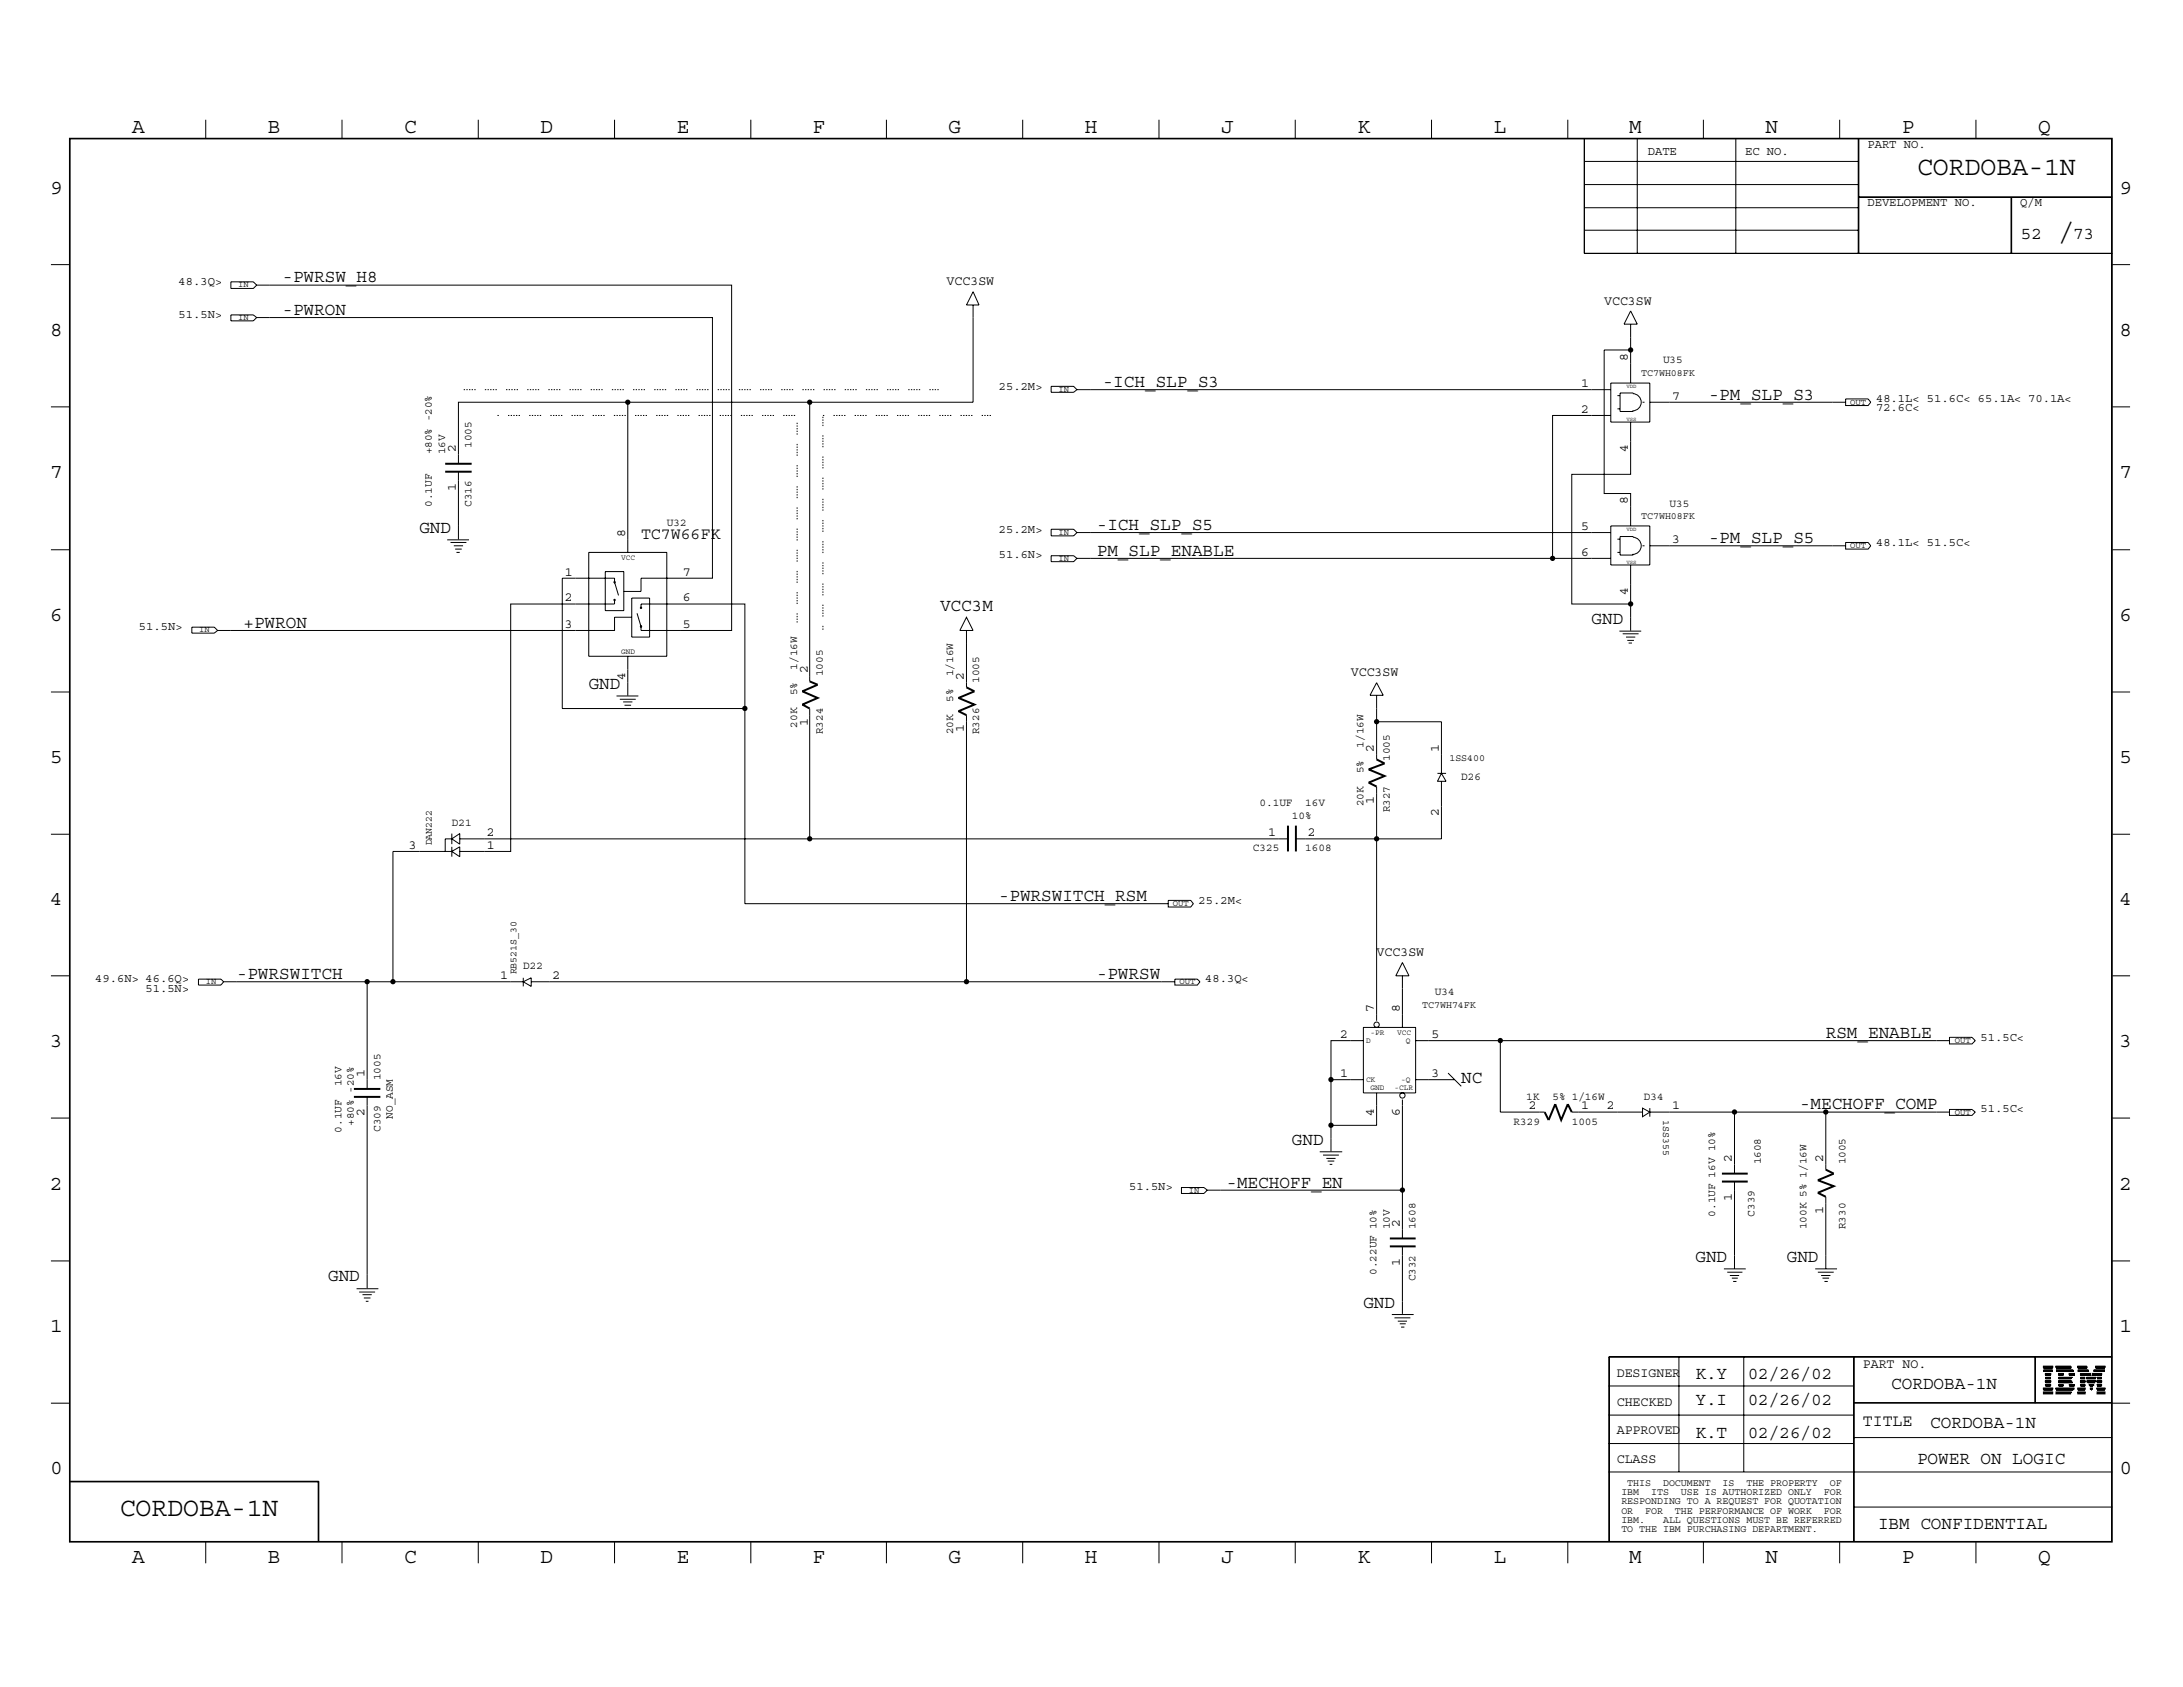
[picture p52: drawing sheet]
<svg xmlns="http://www.w3.org/2000/svg" width="279mm" height="216mm" viewBox="0 0 279 216" stroke-linecap="round" stroke-linejoin="round" font-family="sans-serif">
<defs><g id="words">
<g font-size="3.4">
<text x="245.4" y="22.4">CORDOBA-1N</text>
<text x="263.5" y="30.7">/</text>
<text x="15.3" y="194.1">CORDOBA-1N</text>
</g>
<g font-size="2.7">
<text x="16.9" y="17">A</text>
<text x="34.3" y="17">B</text>
<text x="51.7" y="17">C</text>
<text x="69.2" y="17">D</text>
<text x="86.6" y="17">E</text>
<text x="104" y="17">F</text>
<text x="121.4" y="17">G</text>
<text x="138.9" y="17">H</text>
<text x="156.3" y="17">J</text>
<text x="173.7" y="17">K</text>
<text x="191.2" y="17">L</text>
<text x="208.5" y="17">M</text>
<text x="226" y="17">N</text>
<text x="243.4" y="17">P</text>
<text x="260.9" y="17">Q</text>
<text x="6.4" y="24.8">9</text>
<text x="271.3" y="24.8">9</text>
<text x="6.4" y="43">8</text>
<text x="271.3" y="43">8</text>
<text x="6.4" y="61.2">7</text>
<text x="271.3" y="61.2">7</text>
<text x="6.4" y="79.4">6</text>
<text x="271.3" y="79.4">6</text>
<text x="6.4" y="97.6">5</text>
<text x="271.3" y="97.6">5</text>
<text x="6.4" y="115.8">4</text>
<text x="271.3" y="115.8">4</text>
<text x="6.4" y="134">3</text>
<text x="271.3" y="134">3</text>
<text x="6.4" y="152.2">2</text>
<text x="271.3" y="152.2">2</text>
<text x="6.4" y="170.4">1</text>
<text x="271.3" y="170.4">1</text>
<text x="6.4" y="188.6">0</text>
<text x="271.3" y="188.6">0</text>
<text x="16.9" y="200.1">A</text>
<text x="34.3" y="200.1">B</text>
<text x="51.7" y="200.1">C</text>
<text x="69.2" y="200.1">D</text>
<text x="86.6" y="200.1">E</text>
<text x="104" y="200.1">F</text>
<text x="121.4" y="200.1">G</text>
<text x="138.9" y="200.1">H</text>
<text x="156.3" y="200.1">J</text>
<text x="173.7" y="200.1">K</text>
<text x="191.2" y="200.1">L</text>
<text x="208.5" y="200.1">M</text>
<text x="226" y="200.1">N</text>
<text x="243.4" y="200.1">P</text>
<text x="260.9" y="200.1">Q</text>
</g>
<g font-size="2.3">
<text x="258.7" y="30.6">52</text>
<text x="265.3" y="30.6">73</text>
<text x="36.2" y="36.2">-PWRSW_H8</text>
<text x="36.2" y="40.3">-PWRON</text>
<text x="141.1" y="49.5">-ICH_SLP_S3</text>
<text x="218.7" y="51.1">-PM_SLP_S3</text>
<text x="53.7" y="68.2">GND</text>
<text x="140.4" y="71.2">PM_SLP_ENABLE</text>
<text x="140.4" y="67.8">-ICH_SLP_S5</text>
<text x="218.7" y="69.5">-PM_SLP_S5</text>
<text x="31.2" y="80.3">+PWRON</text>
<text x="120.3" y="78.1">VCC3M</text>
<text x="203.7" y="79.8">GND</text>
<text x="75.4" y="88.1">GND</text>
<text x="127.8" y="115.3">-PWRSWITCH_RSM</text>
<text x="30.3" y="125.3">-PWRSWITCH</text>
<text x="140.4" y="125.3">-PWRSW</text>
<text x="233.7" y="132.8">RSM_ENABLE</text>
<text x="187" y="138.6">NC</text>
<text x="230.4" y="142">-MECHOFF_COMP</text>
<text x="165.4" y="146.5">GND</text>
<text x="157" y="152">-MECHOFF_EN</text>
<text x="217" y="161.5">GND</text>
<text x="228.7" y="161.5">GND</text>
<text x="42" y="164">GND</text>
<text x="174.5" y="167.4">GND</text>
<text x="217" y="176.5">K.Y</text>
<text x="217" y="179.8">Y.I</text>
<text x="223.7" y="176.5">02/26/02</text>
<text x="223.7" y="179.8">02/26/02</text>
<text x="242.1" y="177.7">CORDOBA-1N</text>
<text x="217" y="184">K.T</text>
<text x="223.7" y="184">02/26/02</text>
<text x="247.1" y="182.7">CORDOBA-1N</text>
<text x="245.4" y="187.4">POWER ON LOGIC</text>
<text x="240.4" y="195.7">IBM CONFIDENTIAL</text>
</g>
<g font-size="2.1">
<text x="82" y="69">TC7W66FK</text>
<text x="238.4" y="182.5">TITLE</text>
</g>
<g font-size="1.7">
<text x="121.2" y="36.5">VCC3SW</text>
<text x="205.3" y="39">VCC3SW</text>
<text x="208.4" y="46.1" transform="rotate(-90 208.4 46.1)">8</text>
<text x="202.4" y="52.8">2</text>
<text x="202.4" y="49.5">1</text>
<text x="214" y="51.1">7</text>
<text x="58.3" y="57.8" transform="rotate(-90 58.3 57.8)">2</text>
<text x="208.4" y="57.8" transform="rotate(-90 208.4 57.8)">4</text>
<text x="58.3" y="62.8" transform="rotate(-90 58.3 62.8)">1</text>
<text x="208.4" y="64.5" transform="rotate(-90 208.4 64.5)">8</text>
<text x="80" y="68.7" transform="rotate(-90 80 68.7)">8</text>
<text x="202.4" y="71.2">6</text>
<text x="202.4" y="67.8">5</text>
<text x="214" y="69.5">3</text>
<text x="72.3" y="77">2</text>
<text x="72.3" y="73.7">1</text>
<text x="87.4" y="77">6</text>
<text x="87.4" y="73.7">7</text>
<text x="208.4" y="76.2" transform="rotate(-90 208.4 76.2)">4</text>
<text x="72.3" y="80.3">3</text>
<text x="87.4" y="80.3">5</text>
<text x="80" y="87" transform="rotate(-90 80 87)">4</text>
<text x="103.4" y="86.2" transform="rotate(-90 103.4 86.2)">2</text>
<text x="123.4" y="87" transform="rotate(-90 123.4 87)">2</text>
<text x="172.9" y="86.5">VCC3SW</text>
<text x="103.4" y="92.9" transform="rotate(-90 103.4 92.9)">1</text>
<text x="123.4" y="93.7" transform="rotate(-90 123.4 93.7)">1</text>
<text x="175.9" y="96.2" transform="rotate(-90 175.9 96.2)">2</text>
<text x="184.1" y="96.2" transform="rotate(-90 184.1 96.2)">1</text>
<text x="62.3" y="107">2</text>
<text x="162.3" y="107">1</text>
<text x="167.4" y="107">2</text>
<text x="175.9" y="102.9" transform="rotate(-90 175.9 102.9)">1</text>
<text x="184.1" y="104.5" transform="rotate(-90 184.1 104.5)">2</text>
<text x="52.3" y="108.7">3</text>
<text x="62.3" y="108.7">1</text>
<text x="64" y="125.3">1</text>
<text x="70.7" y="125.3">2</text>
<text x="176.2" y="122.3">VCC3SW</text>
<text x="175.9" y="129.5" transform="rotate(-90 175.9 129.5)">7</text>
<text x="179.2" y="129.5" transform="rotate(-90 179.2 129.5)">8</text>
<text x="46.7" y="137.8" transform="rotate(-90 46.7 137.8)">1</text>
<text x="171.5" y="137.8">1</text>
<text x="171.5" y="132.8">2</text>
<text x="183.2" y="132.8">5</text>
<text x="183.2" y="137.8">3</text>
<text x="46.7" y="142.8" transform="rotate(-90 46.7 142.8)">2</text>
<text x="175.9" y="142.8" transform="rotate(-90 175.9 142.8)">4</text>
<text x="179.2" y="142.8" transform="rotate(-90 179.2 142.8)">6</text>
<text x="195.7" y="142">2</text>
<text x="202.4" y="142">1</text>
<text x="205.7" y="142">2</text>
<text x="214" y="142">1</text>
<text x="221.7" y="148.7" transform="rotate(-90 221.7 148.7)">2</text>
<text x="233.3" y="148.7" transform="rotate(-90 233.3 148.7)">2</text>
<text x="221.7" y="153.7" transform="rotate(-90 221.7 153.7)">1</text>
<text x="233.3" y="155.4" transform="rotate(-90 233.3 155.4)">1</text>
<text x="179.2" y="157" transform="rotate(-90 179.2 157)">2</text>
<text x="179.2" y="162.1" transform="rotate(-90 179.2 162.1)">1</text>
<text x="206.9" y="176.3">DESIGNER</text>
<text x="206.9" y="179.9">CHECKED</text>
<text x="238.4" y="175.1">PART NO.</text>
<text x="206.9" y="183.6">APPROVED</text>
<text x="206.9" y="187.3">CLASS</text>
</g>
<g font-size="1.6">
<text x="210.9" y="19.8">DATE</text>
<text x="223.4" y="19.8">EC NO.</text>
<text x="239" y="18.9">PART NO.</text>
<text x="239" y="26.4">DEVELOPMENT NO.</text>
<text x="258.6" y="26.4">Q/M</text>
<text x="22.9" y="36.5">48.3Q&gt;</text>
<text x="22.9" y="40.6">51.5N&gt;</text>
<text x="127.8" y="49.9">25.2M&gt;</text>
<text x="240.1" y="52.7">72.6C&lt;</text>
<text x="240.1" y="51.5">48.1L&lt; 51.6C&lt; 65.1A&lt; 70.1A&lt;</text>
<text x="127.8" y="71.5">51.6N&gt;</text>
<text x="127.8" y="68.2">25.2M&gt;</text>
<text x="240.1" y="69.9">48.1L&lt; 51.5C&lt;</text>
<text x="17.8" y="80.7">51.5N&gt;</text>
<text x="153.4" y="115.7">25.2M&lt;</text>
<text x="12.2" y="125.6">49.6N&gt; 46.6Q&gt;</text>
<text x="154.3" y="125.6">48.3Q&lt;</text>
<text x="18.6" y="126.9">51.5N&gt;</text>
<text x="253.5" y="133.2">51.5C&lt;</text>
<text x="253.5" y="142.3">51.5C&lt;</text>
<text x="144.5" y="152.3">51.5N&gt;</text>
</g>
<g font-size="1.4">
<text x="212.9" y="46.5">U35</text>
<text x="55.3" y="58.2" transform="rotate(-90 55.3 58.2)">+80% -20%</text>
<text x="57" y="58.2" transform="rotate(-90 57 58.2)">16V</text>
<text x="60.4" y="57.3" transform="rotate(-90 60.4 57.3)">1005</text>
<text x="55.3" y="64.9" transform="rotate(-90 55.3 64.9)">0.1UF</text>
<text x="60.4" y="64.9" transform="rotate(-90 60.4 64.9)">C316</text>
<text x="213.7" y="64.9">U35</text>
<text x="85.3" y="67.3">U32</text>
<text x="102" y="89" transform="rotate(-90 102 89)">5%</text>
<text x="102" y="85.7" transform="rotate(-90 102 85.7)">1/16W</text>
<text x="105.3" y="86.5" transform="rotate(-90 105.3 86.5)">1005</text>
<text x="122" y="89.8" transform="rotate(-90 122 89.8)">5%</text>
<text x="122" y="86.5" transform="rotate(-90 122 86.5)">1/16W</text>
<text x="125.3" y="87.4" transform="rotate(-90 125.3 87.4)">1005</text>
<text x="102" y="93.1" transform="rotate(-90 102 93.1)">20K</text>
<text x="105.3" y="94" transform="rotate(-90 105.3 94)">R324</text>
<text x="122" y="94" transform="rotate(-90 122 94)">20K</text>
<text x="125.3" y="94" transform="rotate(-90 125.3 94)">R326</text>
<text x="174.5" y="95.7" transform="rotate(-90 174.5 95.7)">1/16W</text>
<text x="174.5" y="99" transform="rotate(-90 174.5 99)">5%</text>
<text x="177.9" y="97.4" transform="rotate(-90 177.9 97.4)">1005</text>
<text x="187" y="99.8">D26</text>
<text x="57.8" y="105.7">D21</text>
<text x="161.2" y="103.2">0.1UF</text>
<text x="165.4" y="104.8">10%</text>
<text x="167" y="103.2">16V</text>
<text x="174.5" y="103.2" transform="rotate(-90 174.5 103.2)">20K</text>
<text x="177.9" y="104" transform="rotate(-90 177.9 104)">R327</text>
<text x="160.4" y="109">C325</text>
<text x="167" y="109">1608</text>
<text x="67" y="124">D22</text>
<text x="183.6" y="127.3">U34</text>
<text x="43.7" y="139" transform="rotate(-90 43.7 139)">16V</text>
<text x="48.7" y="138.3" transform="rotate(-90 48.7 138.3)">1005</text>
<text x="50.3" y="143.2" transform="rotate(-90 50.3 143.2)">NO_ASM</text>
<text x="195.3" y="140.7">1K</text>
<text x="198.7" y="140.7">5% 1/16W</text>
<text x="210.4" y="140.7">D34</text>
<text x="43.7" y="144.9" transform="rotate(-90 43.7 144.9)">0.1UF</text>
<text x="45.3" y="144.1" transform="rotate(-90 45.3 144.1)">+80% -20%</text>
<text x="48.7" y="144.9" transform="rotate(-90 48.7 144.9)">C309</text>
<text x="193.7" y="144">R329</text>
<text x="201.2" y="144">1005</text>
<text x="225.4" y="149" transform="rotate(-90 225.4 149)">1608</text>
<text x="236.2" y="149" transform="rotate(-90 236.2 149)">1005</text>
<text x="219.5" y="155.7" transform="rotate(-90 219.5 155.7)">0.1UF 16V 10%</text>
<text x="224.5" y="155.7" transform="rotate(-90 224.5 155.7)">C339</text>
<text x="177.9" y="157.3" transform="rotate(-90 177.9 157.3)">10V</text>
<text x="181.2" y="157.3" transform="rotate(-90 181.2 157.3)">1608</text>
<text x="231.2" y="157.3" transform="rotate(-90 231.2 157.3)">100K 5% 1/16W</text>
<text x="236.2" y="157.3" transform="rotate(-90 236.2 157.3)">R330</text>
<text x="176.2" y="163.2" transform="rotate(-90 176.2 163.2)">0.22UF 10%</text>
<text x="181.2" y="164" transform="rotate(-90 181.2 164)">C332</text>
</g>
<g font-size="1.3">
<text x="210.1" y="48.2">TC7WH08FK</text>
<text x="210.1" y="66.5">TC7WH08FK</text>
<text x="185.5" y="97.4">1SS400</text>
<text x="55.3" y="108.2" transform="rotate(-90 55.3 108.2)">DAN222</text>
<text x="66.1" y="124.7" transform="rotate(-90 66.1 124.7)">RB521S_30</text>
<text x="182" y="129">TC7WH74FK</text>
<text x="212.9" y="143.3" transform="rotate(90 212.9 143.3)">1SS355</text>
<text x="207.5" y="191.3">IBM</text>
<text x="208.3" y="190.2">THIS</text>
<text x="211.3" y="191.3">ITS</text>
<text x="212.9" y="190.2">DOCUMENT</text>
<text x="215.1" y="191.3">USE IS AUTHORIZED ONLY</text>
<text x="220.5" y="190.2">IS</text>
<text x="223.5" y="190.2">THE PROPERTY</text>
<text x="233.4" y="191.3">FOR</text>
<text x="234.2" y="190.2">OF</text>
<text x="207.5" y="192.5">RESPONDING TO A REQUEST FOR QUOTATION</text>
<text x="207.5" y="193.7">OR</text>
<text x="207.5" y="194.9">IBM.</text>
<text x="207.5" y="196.1">TO THE IBM PURCHASING DEPARTMENT.</text>
<text x="210.6" y="193.7">FOR</text>
<text x="212.9" y="194.9">ALL QUESTIONS MUST BE REFERRED</text>
<text x="214.4" y="193.7">THE PERFORMANCE OF WORK</text>
<text x="233.4" y="193.7">FOR</text>
</g>
<g font-size="1.1">
<text x="30.5" y="40.9">IN</text>
<text x="30.5" y="36.7">IN</text>
<text x="135.5" y="50.1">IN</text>
<text x="236.8" y="51.8">OUT</text>
<text x="135.5" y="71.8">IN</text>
<text x="135.5" y="68.4">IN</text>
<text x="236.8" y="70.1">OUT</text>
<text x="25.5" y="80.9">IN</text>
<text x="150.1" y="116">OUT</text>
<text x="26.3" y="126">IN</text>
<text x="151" y="126">OUT</text>
<text x="250.2" y="133.4">OUT</text>
<text x="250.2" y="142.7">OUT</text>
<text x="152.1" y="152.7">IN</text>
</g>
<g font-size="1">
<text x="79.5" y="71.6">VCC</text>
<text x="79.5" y="83.7">GND</text>
<text x="174.8" y="133.5">D</text>
<text x="175.4" y="132.5">-PR</text>
<text x="178.8" y="132.5">VCC</text>
<text x="179.9" y="133.5">Q</text>
<text x="174.8" y="138.5">CK</text>
<text x="175.4" y="139.5">GND</text>
<text x="178.5" y="139.5">-CLR</text>
<text x="179.3" y="138.5">-Q</text>
</g>
<g font-size=".7">
<text x="208.2" y="49.7">VDD</text>
<text x="208.2" y="53.8">VSS</text>
<text x="208.2" y="68">VDD</text>
<text x="208.2" y="72.1">VSS</text>
</g>
</g></defs>
<g fill="none" stroke="#000" stroke-width=".25">
<path d="M57 59.4h3.4M57 60.4h3.4M103.6 87.2l1 .4-1.9 .9 1.9 .8-1.9 .9 .9 .5M123.7 88l1 .5-2 .8 2 .9-2 .8 1 .5M176.2 97.2l1 .5-2 .8 2 .8-2 .9 1 .5M164.8 105.7v3.3M165.9 105.7v3.3M45.3 139.4h3.4M45.3 140.4h3.4M177.9 159.5h3.3M177.9 158.5h3.3M197.7 142.3l.5 1 .9-2 .7 2 .9-2 .5 1"/>
<path d="M220.4 151.2h3.3M220.4 150.2h3.3M233.7 149.7l1 .5-2 .8 2 .8-2 .9 1 .5"/>
</g>
<g fill="none" stroke="#000" stroke-width=".13">
<path d="M8.9 17.7h261.4v179.7h-261.4zM9 17.8h261.3v179.5h-261.3zM26.3 15.3v2.4M43.8 15.3v2.4M61.2 15.3v2.4M78.7 15.3v2.4M96.1 15.3v2.4M113.5 15.3v2.4M130.9 15.3v2.4M148.3 15.3v2.4M165.8 15.3v2.4M183.2 15.3v2.4"/>
<path d="M200.7 15.3v2.4M202.8 17.7v14.7h67.5M209.5 17.7v14.7M218 15.3v2.4M222.2 17.7v14.7M235.5 15.3v2.4M237.8 17.7v14.7M237.9 17.7v14.7M252.9 15.3v2.4M6.5 33.9h2.4M29.5 36.1h2.9l.5 .4-.5 .4h-2.9zM32.9 36.5h60.7v44.2h-11.6v-.5l-.5-1.7"/>
<path d="M124.5 37.3l.8 1.7h-1.6zM124.5 39v12.5h-20.9M202.8 29.5h35M202.8 26.6h35M202.8 23.6h35M202.8 20.7h35M208.7 39.8l.8 1.7h-1.6zM237.8 25.2h32.5M257.4 25.2v7.2M257.5 25.2v7.2M270.3 33.9h2.3M6.5 52.1h2.4"/>
<path d="M29.5 40.3h2.9l.5 .3-.5 .5h-2.9zM32.9 40.6h58.3v33.4h-9.2v1.7h-2.2M80.3 51.5v19.2M103.6 51.5h-44.9v7.9M103.6 51.5v35.7M134.5 49.4h2.9l.4 .5-.4 .3h-2.9zM137.8 49.9h68.4M206.2 49h5v5h-5zM206.2 53.2h-7.5v18.3M207 50.6h.3M207 52.3h.3M208.7 54v6.7h-7.5v16.6h7.5"/>
<path d="M208.7 44.8h-3.4v18.4h3.4v4.1M208.7 41.5v7.5M209 50.4a1.1 1.1 0 0 1 1.1 1.1 1.1 1.1 0 0 1-1.2 1.1M209 50.3h-1.7v2.4h1.7M210.2 51.5h.3M211.2 51.5h25M236.2 51.1h2.9l.3 .4-.3 .4h-2.9zM270.3 52.1h2.3M6.5 70.4h2.4M57.2 69.1h2.8M57.7 69.4h2M58.1 69.8h1.2"/>
<path d="M58.3 70.3h.8M58.4 70.7h.4M58.7 60.4v8.6M75.4 70.7h9.9v13.3h-9.9zM77.5 73.2h2.3v4.9h-2.3zM78.7 76.8v.5h-13.3v31.7h-6.6M79.2 76.2l-.5-1.7v-.5h-6.7v16.7h23.3v-13.4h-13.3v.5M80.9 79h-2.2v1.7h-50.8M80.9 76.5h2.2v5h-2.2zM123.7 79l.8 1.7h-1.6zM134.5 71.1h2.9l.4 .4-.4 .4h-2.9zM134.5 67.7h2.9l.4 .5-.4 .4h-2.9z"/>
<path d="M137.8 68.2h68.4M137.8 71.5h68.4M206.2 67.3h5v5h-5zM207 69h.3M207 70.7h.3M208.7 72.3v8.4M209 68.7a1.1 1.1 0 0 1 1.1 1.2 1.1 1.1 0 0 1-1.2 1.1M209 68.7h-1.7v2.3h1.7M210.2 69.8h.3M211.2 69.8h25M236.2 69.4h2.9l.3 .4-.3 .5h-2.9zM270.3 70.4h2.3"/>
<path d="M6.5 88.6h2.4M24.6 80.3h2.8l.5 .4-.5 .3h-2.8zM78.9 89.1h2.8M79.3 89.5h2.1M79.8 89.8h1.1M79.9 90.3h.9M80.1 90.7h.4M80.3 84v5M95.3 90.7v25h54.2M103.6 90.7v16.7h61.2M123.7 91.5v34.1h26.7M123.7 80.7v7.3"/>
<path d="M176.2 97.2v-4.8h8.3v6.6l-.5 1h1.1l-.6-1M176.2 89v3.4M176.2 87.4l.8 1.6h-1.7zM184 99h1.1M184.5 100v7.4h-18.6M207.3 80.8h2.8M207.7 81.1h2M208.1 81.5h1.2M208.3 82h.8M208.4 82.3h.5M270.3 88.6h2.3M6.5 106.8h2.4"/>
<path d="M57.8 109h-7.5v16.6h16.7M57.8 107.4h-.8v1.6M57.8 107.4l1-.7v1.3zM57.8 106.7v1.3M57.8 108.4v1.2M57.8 109l1-.6v1.2zM58.8 107.4h44.8M149.5 115.2h2.9l.3 .5-.3 .4h-2.9zM176.2 100.7v29.9M270.3 106.8h2.3M6.5 124.9h2.4M25.4 125.3h2.9l.3 .3-.3 .5h-2.9z"/>
<path d="M28.6 125.6h21.7M47 125.6v13.8M67 125.6l1-.5v1.1zM67 125.1v1.1M68 125.6h55.7M150.4 125.3h2.8l.4 .3-.4 .5h-2.8zM170.3 138.2v9.1M170.3 138.2h4.2M174.5 133.2h-4.2v5M174.5 131.5h6.7v8.4h-6.7zM176.2 139.9v4.1h-5.9M179.5 124.9v6.6"/>
<path d="M179.5 123.2l.8 1.7h-1.7zM181.2 138.2h5M181.2 133.2h68.3M185.3 137.3l1.7 1.7M192 133.2v9.1h5.7M249.5 132.8h2.9l.4 .4-.4 .4h-2.9zM270.3 124.9h2.3M6.5 143.1h2.4M47 140.4v24.4M151.2 152h2.9l.4 .3-.4 .4h-2.9zM154.5 152.3h25M168.9 147.4h2.9"/>
<path d="M169.3 147.8h2.1M169.8 148.3h1.1M169.9 148.6h.9M170.2 149h.3M179.5 140.7v17.8M179.5 159.5v8.6M201.2 142.3h9M211.2 142.3l-1 .6v-1.1l1 .5h22.5M211.2 141.8v1.1M222 142.3v7.9M222 151.2v11.2M233.7 153.2v9.2"/>
<path d="M249.5 142h2.9l.4 .3-.4 .4h-2.9zM249.5 142.3h-15.8v7.4M270.3 143.1h2.3M6.5 179.6h2.4M6.5 161.4h2.4M45.6 164.9h2.8M46 165.4h2M46.4 165.7h1.2M46.6 166.1h.8M46.8 166.5h.4M178.1 168.2h2.8M178.5 168.7h2"/>
<path d="M178.9 169.1h1.2M179.2 169.4h.7M179.3 169.8h.4M205.9 177.4h31.3M206 173.7v23.6M214.9 173.7v14.7M220.6 162.4h2.8M221.1 162.8h1.9M221.4 163.2h1.2M221.7 163.6h.7M221.8 164h.4M223.2 173.7v14.7"/>
<path d="M232.3 162.4h2.8M232.7 162.8h2M233.1 163.2h1.2M233.3 163.6h.8M233.5 164h.4M237.2 173.7v23.6M237.2 179.5h33.1M237.2 179.6h35.4M237.3 173.7v23.6M260.4 173.7v5.9M260.5 173.7v5.9M261.5 178.3h1.2v.1h-1.2z"/>
<path d="M261.5 177.7h1.2v.1h-1.2zM261.5 177.6h1.2v.1h-1.2zM261.5 174.9h1.2v.1h-1.2zM261.5 174.8h1.2v.1h-1.2zM261.5 178.1h1.2v.1h-1.2h1.2h-1.2zM261.5 177.9h1.2h-1.2M261.5 175.5h1.2h-1.2M261.5 175.4h1.2h-1.2M261.5 175.3h1.2h-1.2M261.5 175.1h1.2h-1.2M261.8 176.8h.7v.1h-.7zM261.8 176.7h.7v.1h-.7z"/>
<path d="M261.8 175.9h.7h-.7zM261.8 175.8h.7v.1h-.7zM261.8 177.4h.7h-.7M261.8 177.2h.7v.1h-.7h.7h-.7zM261.8 177h.7h-.7M261.8 176.4h.7h-.7M261.8 176.3h.7h-.7M261.8 176h.7h-.7M263.1 178.3h1.9v.1h-1.9zM263.1 174.9h2v.1h-2zM263.1 174.8h1.9v.1h-1.9zM263.1 177.7h2.3v.1h-2.3z"/>
<path d="M263.1 177.6h2.3v.1h-2.3zM263.1 178.1h2v.1h-2h2h-2zM263.1 175.1h2h-2M263.1 177.9h2.2h-2.2M263.1 175.5h2.3h-2.3M263.1 175.4h2.3h-2.3M263.1 175.3h2.2h-2.2M263.5 176.8h1.7v.1h-1.7zM263.5 176.7h1.6v.1h-1.6zM263.5 175.9h.6h-.6zM263.5 175.8h.6v.1h-.6zM263.5 177h1.8h-1.8"/>
<path d="M263.5 176.4h1.6h-1.6M263.5 176.4h1.7h-1.7M263.5 176.3h1.8h-1.8M263.5 177.4h.6h-.6M263.5 177.2h.6v.1h-.6h.6h-.6zM263.5 176h.6h-.6M264.8 175.9h.7h-.7zM264.8 175.8h.7v.1h-.7zM264.8 177.4h.7h-.7M264.8 177.2h.7v.1h-.7h.7h-.7zM264.8 176h.7h-.7M265.9 178.3h1v.1h-1z"/>
<path d="M265.9 177.7h1v.1h-1zM265.9 177.6h1v.1h-1zM265.9 174.9h1.2v.1h-1.2zM265.9 174.8h1.1v.1h-1.1zM265.9 178.1h1v.1h-1h1h-1zM265.9 177.9h1h-1M265.9 175.5h1.5h-1.5M265.9 175.4h1.4h-1.4M265.9 175.3h1.4h-1.4M265.9 175.1h1.2h-1.2M266.3 176.8h.6v.1h-.6zM266.3 176.7h.6v.1h-.6z"/>
<path d="M266.3 175.9h1.2h-1.2zM266.3 175.8h1.2v.1h-1.2zM266.3 177.4h.6h-.6M266.3 177.2h.6v.1h-.6h.6h-.6zM266.3 177h.6h-.6M266.3 176.4h.6h-.6M266.3 176.3h.6h-.6M266.3 176h1.3h-1.3M267 176.4h1.2h-1.2M267 176.3h1.3h-1.3M267.1 176.8h1v.1h-1zM267.1 176.7h1.1v.1h-1.1z"/>
<path d="M267.2 177h.9h-.9M267.4 177.2h.6v.1h-.6h.6h-.6zM267.5 177.4h.4h-.4M267.5 177.7h.3v.1h-.3zM267.5 177.6h.3v.1h-.3zM267.6 177.9h.1h-.1M267.7 176h1.3h-1.3M267.8 175.9h1.2h-1.2zM267.8 175.8h1.2v.1h-1.2zM268 175.5h1.4h-1.4M268 175.4h1.4h-1.4M268 175.3h1.4h-1.4"/>
<path d="M268.2 174.9h1.2v.1h-1.2zM268.2 174.8h1.2v.1h-1.2zM268.2 175.1h1.2h-1.2M268.4 178.3h1v.1h-1zM268.4 177.7h1v.1h-1zM268.4 177.6h1v.1h-1zM268.4 176.8h.6v.1h-.6zM268.4 176.7h.6v.1h-.6zM268.4 178.1h1v.1h-1h1h-1zM268.4 177.9h1h-1M268.4 177.4h.6h-.6M268.4 177.2h.6v.1h-.6h.6h-.6z"/>
<path d="M268.4 177h.6h-.6M268.4 176.4h.6h-.6M268.4 176.3h.6h-.6M270.3 173.7h-64.4v23.6M270.3 161.4h2.3M8.9 189.6h31.9v7.7M8.9 189.7h31.9M26.3 197.3v2.8M40.7 189.6v7.7M43.8 197.3v2.8M61.2 197.3v2.8M78.7 197.3v2.8"/>
<path d="M96.1 197.3v2.8M113.5 197.3v2.8M130.9 197.3v2.8M148.3 197.3v2.8M165.8 197.3v2.8M183.2 197.3v2.8M200.7 197.3v2.8M205.9 188.4h64.4M205.9 184.7h31.3M205.9 181.1h31.3M218 197.3v2.8M235.5 197.3v2.8"/>
<path d="M237.2 192.9h33.1M237.2 184h33.1M252.9 197.3v2.8"/>
<circle cx="78.7" cy="74.5" r=".08"/>
<circle cx="78.7" cy="76.8" r=".08"/>
<circle cx="82" cy="77.8" r=".08"/>
<circle cx="82" cy="80.2" r=".08"/>
<circle cx="176.2" cy="131.1" r=".34"/>
<circle cx="179.5" cy="140.2" r=".34"/>
</g>
<path d="M105.3 53.2v27.5M120.3 49.9h-61.6M127 53.2h-21.7M102 79.8v-26.6h-38.3" fill="none" stroke="#000" stroke-width=".13" stroke-dasharray=".2 .2 .2 .2 .2 .2 .2 .2 .2 1.2" stroke-dashoffset=".2" stroke-linecap="butt"/>
<g fill="#000">
<circle cx="80.3" cy="51.5" r=".34"/>
<circle cx="103.6" cy="51.5" r=".34"/>
<circle cx="208.7" cy="44.8" r=".34"/>
<circle cx="198.7" cy="71.5" r=".34"/>
<circle cx="208.7" cy="77.3" r=".34"/>
<circle cx="95.3" cy="90.7" r=".34"/>
<circle cx="176.2" cy="92.4" r=".34"/>
<circle cx="103.6" cy="107.3" r=".34"/>
<circle cx="176.2" cy="107.3" r=".34"/>
<circle cx="47" cy="125.6" r=".34"/>
<circle cx="50.3" cy="125.6" r=".34"/>
<circle cx="123.7" cy="125.6" r=".34"/>
<circle cx="170.3" cy="138.2" r=".34"/>
<circle cx="192" cy="133.2" r=".34"/>
<circle cx="170.3" cy="144" r=".34"/>
<circle cx="179.5" cy="152.3" r=".34"/>
<circle cx="222" cy="142.3" r=".34"/>
<circle cx="233.7" cy="142.3" r=".34"/>
</g>
<use href="#words"/>
</svg>
